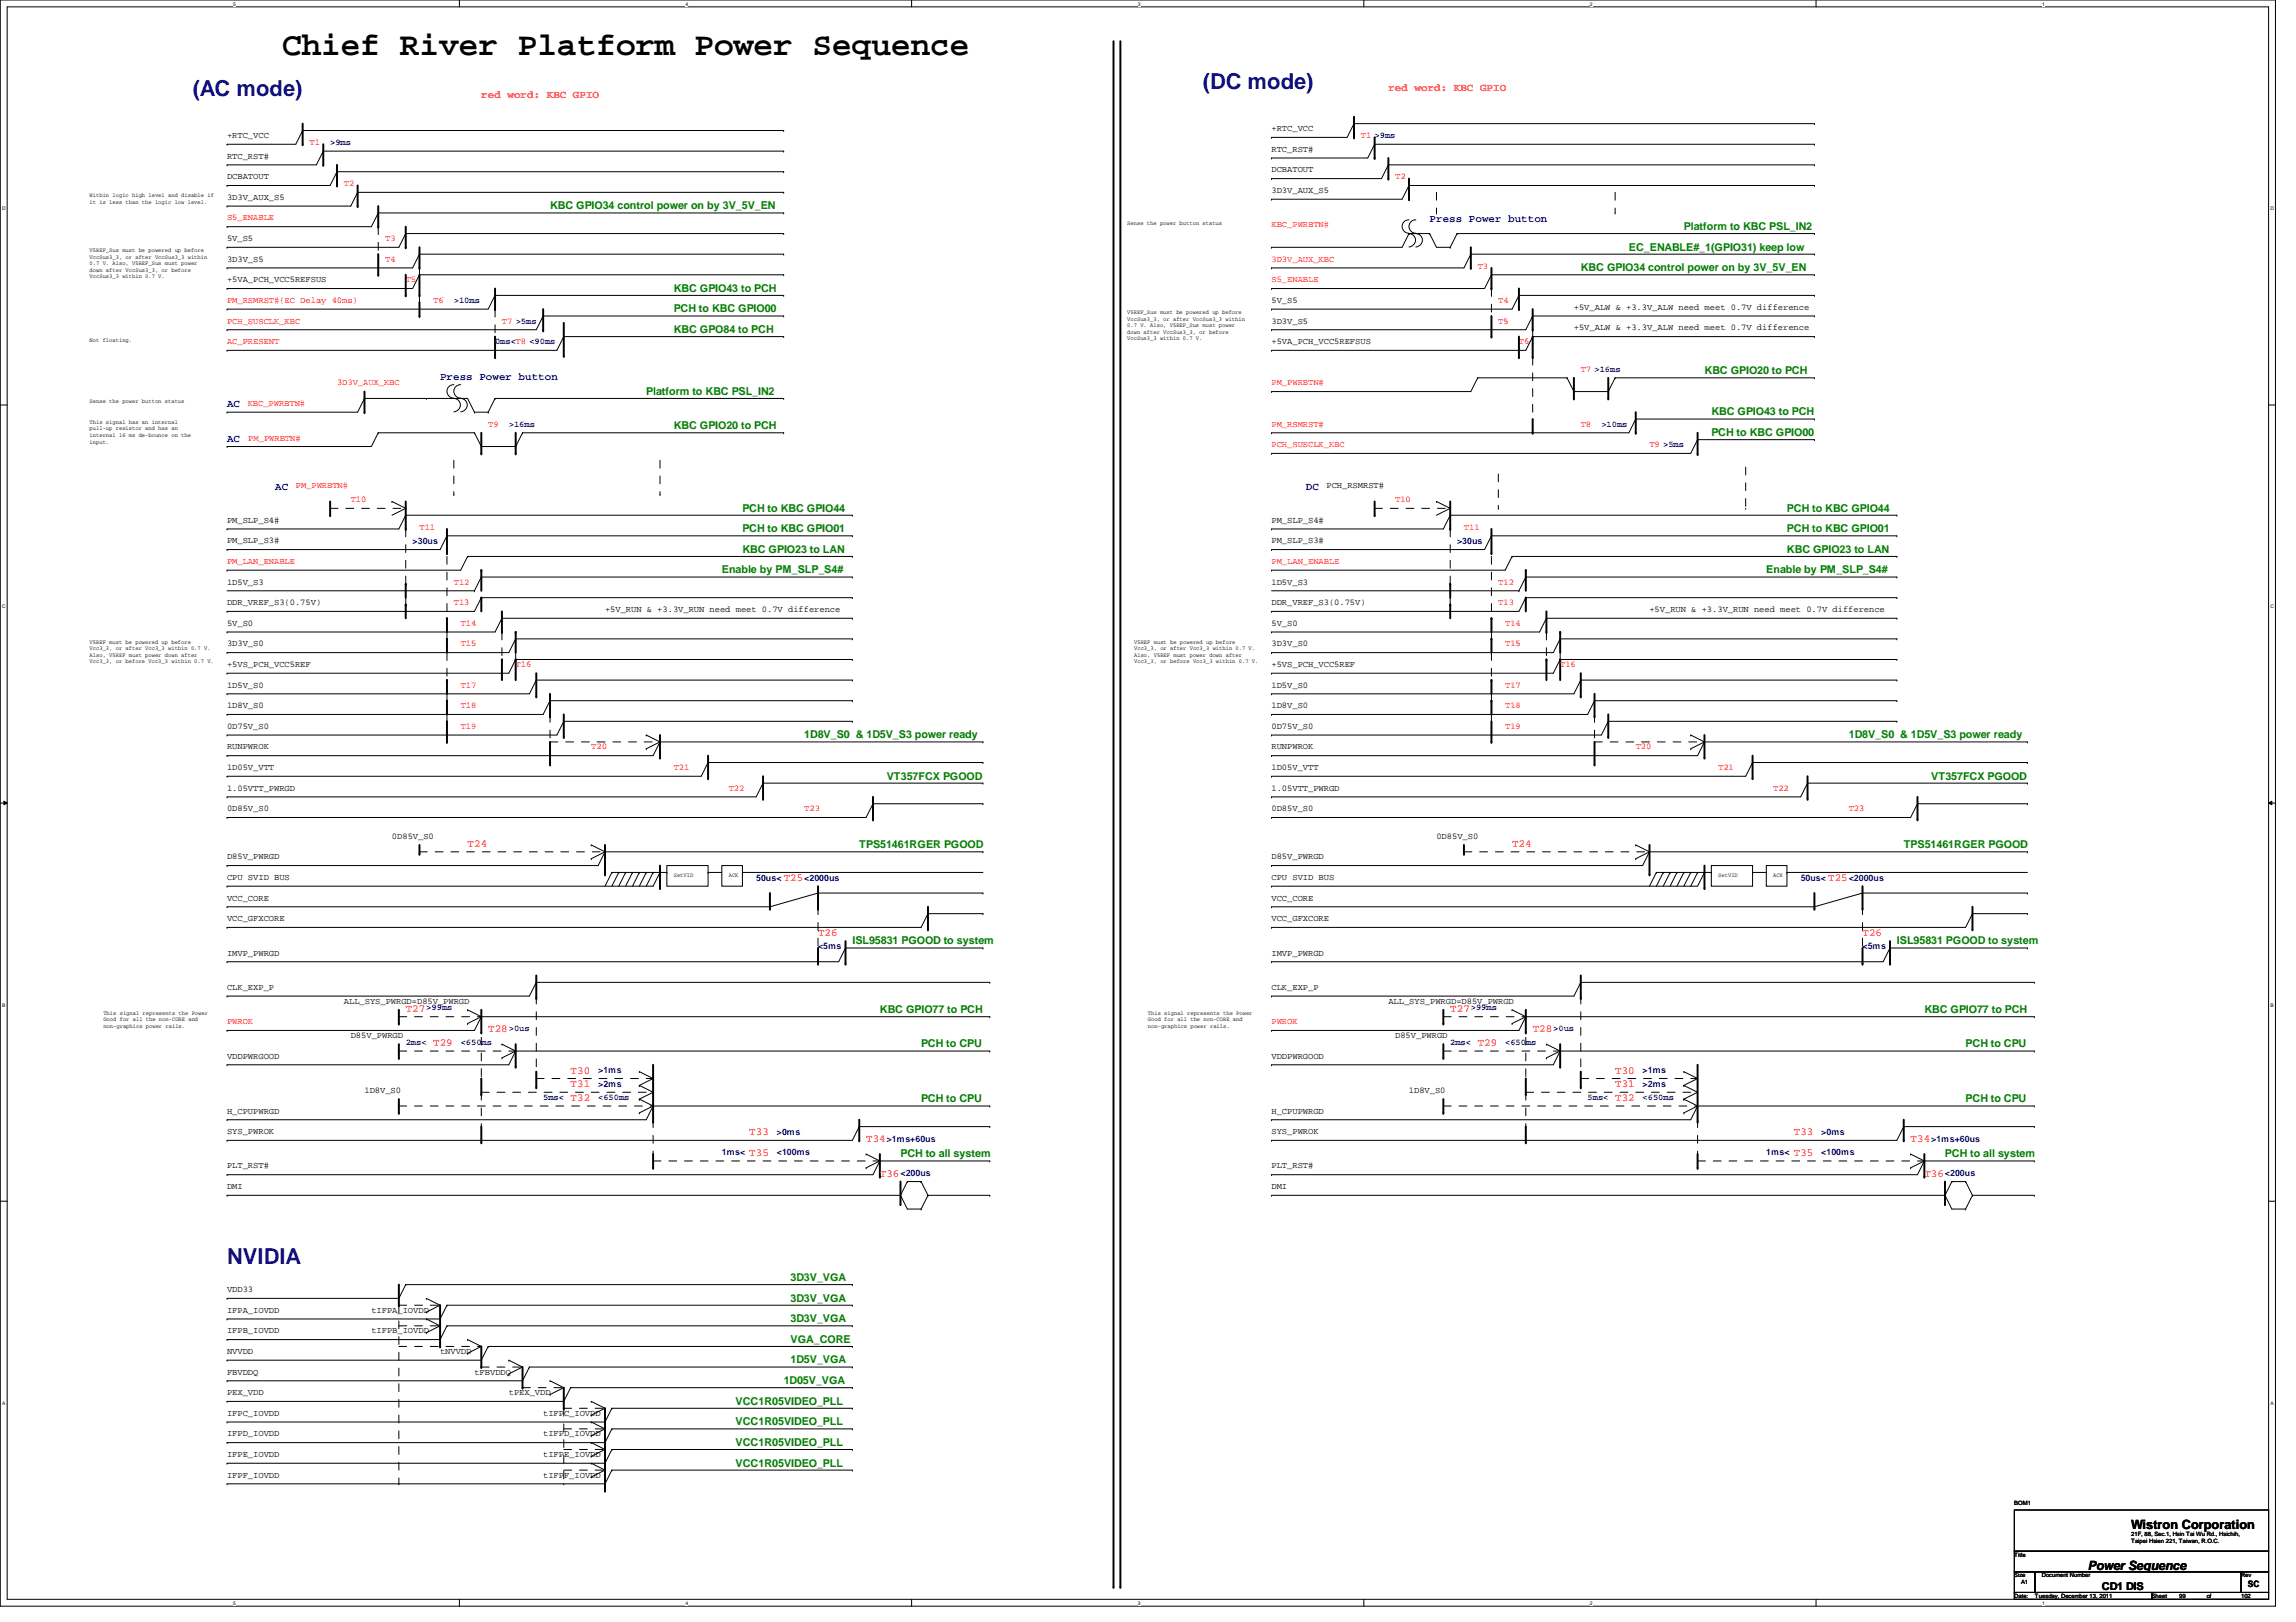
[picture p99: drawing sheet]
<svg xmlns="http://www.w3.org/2000/svg" width="297mm" height="210mm" viewBox="0 0 297 210" stroke-linecap="round" stroke-linejoin="round" font-family="sans-serif">
<defs><g id="words">
<text font-size="4.2" x="36.5" y="7.1">Chief River Platform Power Sequence</text>
<g font-size="2.8" fill="#00f">
<text x="155.6" y="11.5">(DC mode)</text>
<text x="24.9" y="12.4">(AC mode)</text>
<text x="29.4" y="163.5">NVIDIA</text>
</g>
<g font-size="1.7">
<text x="275.7" y="197.8">Wistron Corporation</text>
<text x="270.1" y="203.2">Power Sequence</text>
</g>
<g font-size="1.4" fill="#f00">
<text x="179.6" y="11.8">red word: KBC GPIO</text>
<text x="62.3" y="12.7">red word: KBC GPIO</text>
<text x="60.5" y="109.6">T24</text>
<text x="195.6" y="109.6">T24</text>
<text x="101.4" y="114">T25</text>
<text x="236.5" y="114">T25</text>
<text x="105.8" y="121.2">T26</text>
<text x="241" y="121.2">T26</text>
<text x="52.5" y="130.9">T27</text>
<text x="187.6" y="130.9">T27</text>
<text x="56" y="135.4">T29</text>
<text x="63.2" y="133.6">T28</text>
<text x="191.2" y="135.4">T29</text>
<text x="198.3" y="133.6">T28</text>
<text x="73.8" y="142.5">T32</text>
<text x="73.8" y="138.9">T30</text>
<text x="73.8" y="140.7">T31</text>
<text x="209" y="142.5">T32</text>
<text x="209" y="138.9">T30</text>
<text x="209" y="140.7">T31</text>
<text x="96.9" y="149.6">T35</text>
<text x="96.9" y="146.9">T33</text>
<text x="112.1" y="147.8">T34</text>
<text x="232.1" y="149.6">T35</text>
<text x="232.1" y="146.9">T33</text>
<text x="247.2" y="147.8">T34</text>
<text x="113.8" y="152.3">T36</text>
<text x="249" y="152.3">T36</text>
</g>
<g font-size="1.4" fill="#008000">
<text x="71.2" y="27.1">KBC GPIO34 control power on by 3V_5V_EN</text>
<text x="217.8" y="29.8">Platform to KBC PSL_IN2</text>
<text x="204.5" y="35.1">KBC GPIO34 control power on by 3V_5V_EN</text>
<text x="210.7" y="32.4">EC_ENABLE#_1(GPIO31) keep low</text>
<text x="87.2" y="40.4">PCH to KBC GPIO00</text>
<text x="87.2" y="37.8">KBC GPIO43 to PCH</text>
<text x="87.2" y="43.1">KBC GPO84 to PCH</text>
<text x="83.6" y="51.1">Platform to KBC PSL_IN2</text>
<text x="220.5" y="48.4">KBC GPIO20 to PCH</text>
<text x="221.4" y="53.8">KBC GPIO43 to PCH</text>
<text x="87.2" y="55.5">KBC GPIO20 to PCH</text>
<text x="221.4" y="56.4">PCH to KBC GPIO00</text>
<text x="96.1" y="71.5">KBC GPIO23 to LAN</text>
<text x="96.1" y="68.9">PCH to KBC GPIO01</text>
<text x="96.1" y="66.2">PCH to KBC GPIO44</text>
<text x="231.2" y="71.5">KBC GPIO23 to LAN</text>
<text x="231.2" y="66.2">PCH to KBC GPIO44</text>
<text x="231.2" y="68.9">PCH to KBC GPIO01</text>
<text x="93.4" y="74.2">Enable by PM_SLP_S4#</text>
<text x="228.5" y="74.2">Enable by PM_SLP_S4#</text>
<text x="104.1" y="95.5">1D8V_S0 &amp; 1D5V_S3 power ready</text>
<text x="239.2" y="95.5">1D8V_S0 &amp; 1D5V_S3 power ready</text>
<text x="114.7" y="100.9">VT357FCX PGOOD</text>
<text x="249.9" y="100.9">VT357FCX PGOOD</text>
<text x="111.2" y="109.8">TPS51461RGER PGOOD</text>
<text x="246.3" y="109.8">TPS51461RGER PGOOD</text>
<text x="110.3" y="122.2">ISL95831 PGOOD to system</text>
<text x="245.4" y="122.2">ISL95831 PGOOD to system</text>
<text x="113.8" y="131.1">KBC GPIO77 to PCH</text>
<text x="249" y="131.1">KBC GPIO77 to PCH</text>
<text x="119.2" y="135.6">PCH to CPU</text>
<text x="254.3" y="135.6">PCH to CPU</text>
<text x="119.2" y="142.7">PCH to CPU</text>
<text x="254.3" y="142.7">PCH to CPU</text>
<text x="116.5" y="149.8">PCH to all system</text>
<text x="251.6" y="149.8">PCH to all system</text>
<text x="102.3" y="165.8">3D3V_VGA</text>
<text x="102.3" y="168.4">3D3V_VGA</text>
<text x="102.3" y="171.1">3D3V_VGA</text>
<text x="102.3" y="173.8">VGA_CORE</text>
<text x="101.4" y="179.1">1D05V_VGA</text>
<text x="102.3" y="176.4">1D5V_VGA</text>
<text x="95.2" y="184.4">VCC1R05VIDEO_PLL</text>
<text x="95.2" y="181.8">VCC1R05VIDEO_PLL</text>
<text x="95.2" y="189.8">VCC1R05VIDEO_PLL</text>
<text x="95.2" y="187.1">VCC1R05VIDEO_PLL</text>
</g>
<g font-size="1.4" fill="#00f">
<text x="185" y="28.7">Press Power button</text>
<text x="29.4" y="52.7">AC</text>
<text x="56.9" y="49.1">Press Power button</text>
<text x="29.4" y="57.1">AC</text>
<text x="35.6" y="63.4">AC</text>
<text x="168.9" y="63.4">DC</text>
</g>
<text font-size="1.4" x="271.9" y="205.7">CD1 DIS</text>
<g font-size="1.1">
<text x="29.4" y="17.9">+RTC_VCC</text>
<text x="164.5" y="17">+RTC_VCC</text>
<text x="29.4" y="23.2">DCBATOUT</text>
<text x="29.4" y="20.5">RTC_RST#</text>
<text x="164.5" y="22.3">DCBATOUT</text>
<text x="164.5" y="19.6">RTC_RST#</text>
<text x="29.4" y="25.9">3D3V_AUX_S5</text>
<text x="164.5" y="25">3D3V_AUX_S5</text>
<text x="29.4" y="31.2">5V_S5</text>
<text x="29.4" y="33.9">3D3V_S5</text>
<text x="29.4" y="36.5">+5VA_PCH_VCC5REFSUS</text>
<text x="164.5" y="39.2">5V_S5</text>
<text x="164.5" y="41.9">3D3V_S5</text>
<text x="203.6" y="40.1">+5V_ALW &amp; +3.3V_ALW need meet 0.7V difference</text>
<text x="164.5" y="44.5">+5VA_PCH_VCC5REFSUS</text>
<text x="203.6" y="42.8">+5V_ALW &amp; +3.3V_ALW need meet 0.7V difference</text>
<text x="171.6" y="63.2">PCH_RSMRST#</text>
<text x="29.4" y="67.6">PM_SLP_S4#</text>
<text x="29.4" y="70.3">PM_SLP_S3#</text>
<text x="164.5" y="67.6">PM_SLP_S4#</text>
<text x="164.5" y="70.3">PM_SLP_S3#</text>
<text x="29.4" y="75.6">1D5V_S3</text>
<text x="164.5" y="75.6">1D5V_S3</text>
<text x="29.4" y="81">5V_S0</text>
<text x="29.4" y="83.7">3D3V_S0</text>
<text x="29.4" y="78.3">DDR_VREF_S3(0.75V)</text>
<text x="78.3" y="79.2">+5V_RUN &amp; +3.3V_RUN need meet 0.7V difference</text>
<text x="164.5" y="81">5V_S0</text>
<text x="164.5" y="78.3">DDR_VREF_S3(0.75V)</text>
<text x="164.5" y="83.7">3D3V_S0</text>
<text x="213.4" y="79.2">+5V_RUN &amp; +3.3V_RUN need meet 0.7V difference</text>
<text x="29.4" y="89">1D5V_S0</text>
<text x="29.4" y="86.3">+5VS_PCH_VCC5REF</text>
<text x="164.5" y="89">1D5V_S0</text>
<text x="164.5" y="86.3">+5VS_PCH_VCC5REF</text>
<text x="29.4" y="94.3">0D75V_S0</text>
<text x="29.4" y="91.7">1D8V_S0</text>
<text x="164.5" y="94.3">0D75V_S0</text>
<text x="164.5" y="91.7">1D8V_S0</text>
<text x="29.4" y="99.7">1D05V_VTT</text>
<text x="29.4" y="97">RUNPWROK</text>
<text x="164.5" y="99.7">1D05V_VTT</text>
<text x="164.5" y="97">RUNPWROK</text>
<text x="29.4" y="105">0D85V_S0</text>
<text x="29.4" y="102.3">1.05VTT_PWRGD</text>
<text x="164.5" y="105">0D85V_S0</text>
<text x="164.5" y="102.3">1.05VTT_PWRGD</text>
<text x="29.4" y="111.2">D85V_PWRGD</text>
<text x="29.4" y="113.9">CPU SVID BUS</text>
<text x="50.7" y="108.5">0D85V_S0</text>
<text x="164.5" y="111.2">D85V_PWRGD</text>
<text x="164.5" y="113.9">CPU SVID BUS</text>
<text x="185.8" y="108.5">0D85V_S0</text>
<text x="29.4" y="116.5">VCC_CORE</text>
<text x="29.4" y="119.2">VCC_GFXCORE</text>
<text x="164.5" y="116.5">VCC_CORE</text>
<text x="164.5" y="119.2">VCC_GFXCORE</text>
<text x="29.4" y="123.7">IMVP_PWRGD</text>
<text x="164.5" y="123.7">IMVP_PWRGD</text>
<text x="29.4" y="128.1">CLK_EXP_P</text>
<text x="44.5" y="129.9">ALL_SYS_PWRGD=D85V_PWRGD</text>
<text x="164.5" y="128.1">CLK_EXP_P</text>
<text x="179.6" y="129.9">ALL_SYS_PWRGD=D85V_PWRGD</text>
<text x="29.4" y="137">VDDPWRGOOD</text>
<text x="45.4" y="134.3">D85V_PWRGD</text>
<text x="164.5" y="137">VDDPWRGOOD</text>
<text x="180.5" y="134.3">D85V_PWRGD</text>
<text x="47.2" y="141.4">1D8V_S0</text>
<text x="182.3" y="141.4">1D8V_S0</text>
<text x="29.4" y="144.1">H_CPUPWRGD</text>
<text x="29.4" y="146.8">SYS_PWROK</text>
<text x="164.5" y="144.1">H_CPUPWRGD</text>
<text x="164.5" y="146.8">SYS_PWROK</text>
<text x="29.4" y="153.9">DMI</text>
<text x="29.4" y="151.2">PLT_RST#</text>
<text x="164.5" y="153.9">DMI</text>
<text x="164.5" y="151.2">PLT_RST#</text>
<text x="29.4" y="167.2">VDD33</text>
<text x="29.4" y="169.9">IFPA_IOVDD</text>
<text x="29.4" y="172.6">IFPB_IOVDD</text>
<text x="48" y="169.9">tIFPA_IOVDD</text>
<text x="48" y="172.6">tIFPB_IOVDD</text>
<text x="29.4" y="177.9">FBVDDQ</text>
<text x="29.4" y="175.2">NVVDD</text>
<text x="56.9" y="175.2">tNVVDD</text>
<text x="61.4" y="177.9">tFBVDDQ</text>
<text x="29.4" y="183.2">IFPC_IOVDD</text>
<text x="29.4" y="180.6">PEX_VDD</text>
<text x="29.4" y="185.9">IFPD_IOVDD</text>
<text x="65.8" y="180.6">tPEX_VDD</text>
<text x="70.3" y="183.2">tIFPC_IOVDD</text>
<text x="70.3" y="185.9">tIFPD_IOVDD</text>
<text x="29.4" y="188.6">IFPE_IOVDD</text>
<text x="29.4" y="191.2">IFPF_IOVDD</text>
<text x="70.3" y="188.6">tIFPE_IOVDD</text>
<text x="70.3" y="191.2">tIFPF_IOVDD</text>
<text x="290.8" y="205.4">SC</text>
</g>
<g font-size="1.1" fill="#f00">
<text x="176.1" y="17.9">T1</text>
<text x="40" y="18.8">T1</text>
<text x="180.5" y="23.2">T2</text>
<text x="29.4" y="28.5">S5_ENABLE</text>
<text x="44.5" y="24.1">T2</text>
<text x="164.5" y="29.4">KBC_PWRBTN#</text>
<text x="49.8" y="31.2">T3</text>
<text x="49.8" y="33.9">T4</text>
<text x="164.5" y="33.9">3D3V_AUX_KBC</text>
<text x="191.2" y="34.8">T3</text>
<text x="29.4" y="41.9">PCH_SUSCLK_KBC</text>
<text x="29.4" y="39.2">PM_RSMRST#(EC Delay 40ms)</text>
<text x="52.5" y="36.5">T5</text>
<text x="56" y="39.2">T6</text>
<text x="64.9" y="41.9">T7 &gt;5ms</text>
<text x="164.5" y="36.5">S5_ENABLE</text>
<text x="193.8" y="39.2">T4</text>
<text x="193.8" y="41.9">T5</text>
<text x="29.4" y="44.5">AC_PRESENT</text>
<text x="196.5" y="44.5">T6</text>
<text x="32" y="52.5">KBC_PWRBTN#</text>
<text x="43.6" y="49.9">3D3V_AUX_KBC</text>
<text x="164.5" y="49.9">PM_PWRBTN#</text>
<text x="204.5" y="48.1">T7 &gt;16ms</text>
<text x="32.1" y="57.1">PM_PWRBTN#</text>
<text x="63.2" y="55.2">T9</text>
<text x="164.5" y="57.9">PCH_SUSCLK_KBC</text>
<text x="164.5" y="55.2">PM_RSMRST#</text>
<text x="204.5" y="55.2">T8</text>
<text x="213.4" y="57.9">T9 &gt;5ms</text>
<text x="38.3" y="63.2">PM_PWRBTN#</text>
<text x="45.4" y="65">T10</text>
<text x="180.5" y="65">T10</text>
<text x="54.3" y="68.5">T11</text>
<text x="189.4" y="68.5">T11</text>
<text x="29.4" y="73">PM_LAN_ENABLE</text>
<text x="58.7" y="75.6">T12</text>
<text x="164.5" y="73">PM_LAN_ENABLE</text>
<text x="193.8" y="75.6">T12</text>
<text x="58.7" y="78.3">T13</text>
<text x="59.6" y="83.7">T15</text>
<text x="59.6" y="81">T14</text>
<text x="193.8" y="78.3">T13</text>
<text x="194.7" y="81">T14</text>
<text x="194.7" y="83.7">T15</text>
<text x="59.6" y="89">T17</text>
<text x="66.7" y="86.3">T16</text>
<text x="194.7" y="89">T17</text>
<text x="201.8" y="86.3">T16</text>
<text x="59.6" y="91.7">T18</text>
<text x="59.6" y="94.3">T19</text>
<text x="194.7" y="91.7">T18</text>
<text x="194.7" y="94.3">T19</text>
<text x="76.5" y="97">T20</text>
<text x="87.2" y="99.7">T21</text>
<text x="211.6" y="97">T20</text>
<text x="222.3" y="99.7">T21</text>
<text x="94.3" y="102.3">T22</text>
<text x="104.1" y="105">T23</text>
<text x="229.4" y="102.3">T22</text>
<text x="239.2" y="105">T23</text>
<text x="29.4" y="132.5">PWROK</text>
<text x="164.5" y="132.5">PWROK</text>
</g>
<g font-size="1.1" fill="#00f">
<text x="177.8" y="17.9">&gt;9ms</text>
<text x="42.7" y="18.8">&gt;9ms</text>
<text x="58.7" y="39.2">&gt;10ms</text>
<text x="64" y="44.5">0ms&lt;T8 &lt;90ms</text>
<text x="65.8" y="55.2">&gt;16ms</text>
<text x="207.2" y="55.2">&gt;10ms</text>
<text x="53.4" y="70.4">&gt;30us</text>
<text x="188.5" y="70.4">&gt;30us</text>
<text x="97.8" y="114">50us&lt;</text>
<text x="104" y="114">&lt;2000us</text>
<text x="233" y="114">50us&lt;</text>
<text x="239.2" y="114">&lt;2000us</text>
<text x="105.8" y="122.9">&lt;5ms</text>
<text x="241" y="122.9">&lt;5ms</text>
<text x="55.2" y="130.8">&gt;99ms</text>
<text x="190.3" y="130.8">&gt;99ms</text>
<text x="52.5" y="135.2">2ms&lt;</text>
<text x="59.6" y="135.2">&lt;650ms</text>
<text x="65.8" y="133.4">&gt;0us</text>
<text x="187.6" y="135.2">2ms&lt;</text>
<text x="194.7" y="135.2">&lt;650ms</text>
<text x="201" y="133.4">&gt;0us</text>
<text x="70.3" y="142.3">5ms&lt;</text>
<text x="77.4" y="140.6">&gt;2ms</text>
<text x="77.4" y="142.3">&lt;650ms</text>
<text x="77.4" y="138.9">&gt;1ms</text>
<text x="205.4" y="142.3">5ms&lt;</text>
<text x="212.5" y="142.3">&lt;650ms</text>
<text x="212.5" y="138.9">&gt;1ms</text>
<text x="212.5" y="140.6">&gt;2ms</text>
<text x="93.4" y="149.5">1ms&lt;</text>
<text x="100.5" y="149.5">&lt;100ms</text>
<text x="100.5" y="146.9">&gt;0ms</text>
<text x="114.7" y="147.7">&gt;1ms+60us</text>
<text x="228.5" y="149.5">1ms&lt;</text>
<text x="235.6" y="149.5">&lt;100ms</text>
<text x="235.6" y="146.9">&gt;0ms</text>
<text x="249.8" y="147.7">&gt;1ms+60us</text>
<text x="116.5" y="152.2">&lt;200us</text>
<text x="251.6" y="152.2">&lt;200us</text>
</g>
<g font-size=".8">
<text x="11.6" y="25.5">Within logic high level and disable if</text>
<text x="11.6" y="26.4">it is less than the logic low level.</text>
<text x="145.8" y="29.1">Sense the power button status</text>
<text x="11.6" y="32.6">V5REF_Sus must be powered up before</text>
<text x="11.6" y="33.5">VccSus3_3, or after VccSus3_3 within</text>
<text x="11.6" y="34.3">0.7 V. Also, V5REF_Sus must power</text>
<text x="11.6" y="35.2">down after VccSus3_3, or before</text>
<text x="11.6" y="36">VccSus3_3 within 0.7 V.</text>
<text x="145.8" y="40.6">V5REF_Sus must be powered up before</text>
<text x="145.8" y="41.5">VccSus3_3, or after VccSus3_3 within</text>
<text x="11.6" y="44.2">Not floating.</text>
<text x="145.8" y="42.3">0.7 V. Also, V5REF_Sus must power</text>
<text x="145.8" y="43.2">down after VccSus3_3, or before</text>
<text x="145.8" y="44">VccSus3_3 within 0.7 V.</text>
<text x="11.6" y="52.2">Sense the power button status</text>
<text x="11.6" y="54.9">This signal has an internal</text>
<text x="11.6" y="55.7">pull-up resistor and has an</text>
<text x="11.6" y="56.6">internal 16 ms de-bounce on the</text>
<text x="11.6" y="57.4">input.</text>
<text x="11.6" y="83.3">V5REF must be powered up before</text>
<text x="146.7" y="83.3">V5REF must be powered up before</text>
<text x="11.6" y="84.2">Vcc3_3, or after Vcc3_3 within 0.7 V.</text>
<text x="11.6" y="85">Also, V5REF must power down after</text>
<text x="11.6" y="85.9">Vcc3_3, or before Vcc3_3 within 0.7 V.</text>
<text x="146.7" y="84.2">Vcc3_3, or after Vcc3_3 within 0.7 V.</text>
<text x="146.7" y="85">Also, V5REF must power down after</text>
<text x="146.7" y="85.9">Vcc3_3, or before Vcc3_3 within 0.7 V.</text>
<text x="87.2" y="113.5">SetVID</text>
<text x="94.3" y="113.5">ACK</text>
<text x="222.3" y="113.5">SetVID</text>
<text x="229.4" y="113.5">ACK</text>
<text x="13.4" y="131.3">This signal represents the Power</text>
<text x="148.5" y="131.3">This signal represents the Power</text>
<text x="13.4" y="132.2">Good for all the non-CORE and</text>
<text x="13.4" y="133">non-graphics power rails.</text>
<text x="148.5" y="132.2">Good for all the non-CORE and</text>
<text x="148.5" y="133">non-graphics power rails.</text>
<text x="260.6" y="194.8">BOM1</text>
<text x="260.6" y="201.5">Title</text>
<text x="275.7" y="199.7">Taipei Hsien 221, Taiwan, R.O.C.</text>
<text x="275.7" y="198.8">21F, 88, Sec.1, Hsin Tai Wu Rd., Hsichih,</text>
<text x="260.6" y="204.1">Size</text>
<text x="260.6" y="206.8">Date:</text>
<text x="261.5" y="205">A1</text>
<text x="263.3" y="206.8">Tuesday, December 13, 2011</text>
<text x="264.2" y="204.1">Document Number</text>
<text x="278.4" y="206.8">Sheet</text>
<text x="281.9" y="206.8">99</text>
<text x="285.5" y="206.8">of</text>
<text x="289.9" y="204.1">Rev</text>
<text x="289.9" y="206.8">102</text>
</g>
<g font-size=".6">
<text x="30.2" y=".7">5</text>
<text x="88.7" y=".7">4</text>
<text x="147.2" y=".7">3</text>
<text x="205.7" y=".7">2</text>
<text x="264.2" y=".7">1</text>
<text x=".3" y="27.2">D</text>
<text x="293.7" y="27.2">D</text>
<text x=".3" y="78.7">C</text>
<text x="293.7" y="78.7">C</text>
<text x=".3" y="130.3">B</text>
<text x="293.7" y="130.3">B</text>
<text x=".3" y="181.8">A</text>
<text x="293.7" y="181.8">A</text>
<text x="30.2" y="207.7">5</text>
<text x="88.7" y="207.7">4</text>
<text x="147.2" y="207.7">3</text>
<text x="205.7" y="207.7">2</text>
<text x="264.2" y="207.7">1</text>
</g>
</g></defs>
<path d="M0 0h294.4v207.9h-294.4zM.9 .9h292.6v206.1h-292.6z" fill="none" stroke="#000" stroke-width=".13"/>
<g fill="#fff">
<path d="M30.2 .1h.3v.7h-.3z"/>
<path d="M30.2 207.1h.3v.7h-.3z"/>
</g>
<path d="M59.4 0v.9M59.4 207v.9" fill="none" stroke="#000" stroke-width=".13"/>
<g fill="#fff">
<path d="M88.7 .1h.3v.7h-.3z"/>
<path d="M88.7 207.1h.3v.7h-.3z"/>
</g>
<path d="M117.9 0v.9M117.9 207v.9" fill="none" stroke="#000" stroke-width=".13"/>
<g fill="#fff">
<path d="M147.2 .1h.3v.7h-.3z"/>
<path d="M147.2 207.1h.3v.7h-.3z"/>
</g>
<path d="M176.4 0v.9M176.4 207v.9" fill="none" stroke="#000" stroke-width=".13"/>
<g fill="#fff">
<path d="M205.7 .1h.3v.7h-.3z"/>
<path d="M205.7 207.1h.3v.7h-.3z"/>
</g>
<path d="M234.9 0v.9M234.9 207v.9" fill="none" stroke="#000" stroke-width=".13"/>
<g fill="#fff">
<path d="M264.2 .1h.3v.7h-.3z"/>
<path d="M264.2 207.1h.3v.7h-.3z"/>
<path d="M.3 26.6h.5v.7h-.5z"/>
<path d="M293.7 26.6h.5v.7h-.5z"/>
<path d="M.3 78.1h.5v.8h-.5z"/>
<path d="M293.7 78.1h.5v.8h-.5z"/>
</g>
<path d="M0 52.4h.9M293.5 52.4h.9" fill="none" stroke="#000" stroke-width=".13"/>
<g fill="#fff">
<path d="M.3 129.7h.4v.7h-.4z"/>
<path d="M293.7 129.7h.5v.7h-.5z"/>
</g>
<path d="M0 103.9h.9M.5 103.7l.4 .2-.4 .2zM293.5 103.9l.4-.2v.4zM293.5 103.9h.9" fill="none" stroke="#000" stroke-width=".13"/>
<path d="M.5 103.7l.4 .2-.4 .2zM293.5 103.9l.4-.2v.4z" fill="#000"/>
<g fill="#fff">
<path d="M.3 181.2h.4v.7h-.4z"/>
<path d="M293.7 181.2h.4v.7h-.4z"/>
</g>
<g fill="none" stroke="#000" stroke-width=".13">
<path d="M29.4 18.7h.1M39.2 16.9l-.9 1.8h-8.9M39.2 16.9h.1M39.2 16.9h62.2M41.8 19.6h.1M41.8 19.6h59.6M41.8 19.6l-.9 1.7h-11.5M101.4 19.6h.1M101.4 16.9h.1M164.5 17.8h.1M175.2 16l-.9 1.8h-9.8M175.2 16h.1"/>
<path d="M175.2 16h59.5M177.8 18.7h.1M177.8 18.7h56.9M177.8 18.7l-.9 1.7h-12.4M234.7 18.7h.1M234.7 16h.1M29.4 26.7h.1M29.4 29.3h.1M29.4 34.7h.1M29.4 32h.1M29.4 21.3h.1M29.4 37.3h.1"/>
<path d="M29.4 24h.1M43.6 22.2l-.9 1.8h-13.3M43.6 22.2h.1M43.6 22.2h57.8M46.3 24.9l-.9 1.8h-16M46.3 24.9h.1M46.3 24.9h55.1M48.9 27.6l-.9 1.7h-18.6M48.9 27.6h.1M48.9 27.6h52.5M52.5 30.2l-.9 1.8h-22.2M52.5 30.2h.1"/>
<path d="M52.5 30.2h48.9M54.3 32.9l-.9 1.8h-24M54.3 35.6l-.9 1.7h-24M54.3 32.9h.1M54.3 35.6h.1M54.3 32.9h47.1M54.3 35.6h47.1M64 38.2l-.8 1.8h-33.8M64 38.2h.1M64 38.2h37.4M101.4 38.2h.1M101.4 24.9h.1"/>
<path d="M101.4 30.2h.1M101.4 27.6h.1M101.4 32.9h.1M101.4 35.6h.1M101.4 22.2h.1M164.5 23.1h.1M164.5 25.8h.1M164.5 34.7h.1M164.5 32h.1M164.5 37.3h.1M164.5 20.4h.1M179.6 21.3l-.9 1.8h-14.2"/>
<path d="M179.6 21.3h.1M179.6 21.3h55.1M182.3 30.2l-.9 1.8h-16.9M182.3 24l-.9 1.8h-16.9M182.3 30.2h2.7M182.3 30.2a.87 .87 0 0 1 .8 .9 .87 .87 0 0 1-.8 .9M182.3 28.4a.87 .87 0 0 0-.9 .9 .87 .87 0 0 0 .9 .9M182.3 24h.1M182.3 30.2h.1M182.3 24h52.4M183.2 28.4a.87 .87 0 0 0-.9 .9 .87 .87 0 0 0 .9 .9M183.2 30.2a.87 .87 0 0 1 .8 .9 .87 .87 0 0 1-.8 .9"/>
<path d="M185 30.2h.1M185 30.2l.8 1.8h1.8M187.6 32h.1M188.5 30.2l-.9 1.8M188.5 30.2h.1M188.5 30.2h46.2M190.3 32.9l-.9 1.8h-24.9M190.3 32.9h.1M190.3 32.9h44.4M193 35.6l-.9 1.7h-27.6M193 35.6h.1M193 35.6h41.7"/>
<path d="M196.5 38.2l-.9 1.8h-31.1M196.5 38.2h.1M196.5 38.2h38.2M234.7 21.3h.1M234.7 24h.1M234.7 30.2h.1M234.7 32.9h.1M234.7 35.6h.1M234.7 38.2h.1M29.4 42.7h.1M29.4 45.3h.1M29.4 40h.1"/>
<path d="M29.4 53.3h.1M29.4 57.8h.1M47.2 51.6h.1M47.2 51.6h13.3l.9 1.7M47.2 51.6l-.9 1.7h-16.9M48.9 56l-.9 1.8h-18.6M48.9 56h.1M48.9 56h12.5M55.2 51.6h.1M58.7 51.6a.87 .87 0 0 1 .9 .8 .87 .87 0 0 1-.9 .9M58.7 49.8a.87 .87 0 0 0-.9 .9 .87 .87 0 0 0 .9 .8M59.6 51.6a.87 .87 0 0 1 .8 .8 .87 .87 0 0 1-.8 .9"/>
<path d="M59.6 49.8a.87 .87 0 0 0-.9 .9 .87 .87 0 0 0 .9 .8M61.4 56h.1M61.4 53.3h.1M61.4 53.3h1.8M61.4 56l.9 1.8M62.3 57.8h.1M62.3 57.8h4.4M63.2 53.3h.1M64 51.6l-.8 1.7M64 51.6h.1M64 51.6h37.4M66.7 57.8h.1"/>
<path d="M67.6 56l-.9 1.8M67.6 56h.1M67.6 56h33.8M70.3 40.9l-.9 1.8h-40M70.3 40.9h.1M70.3 40.9h31.1M72.9 43.6h.1M72.9 43.6h28.5M72.9 43.6l-.9 1.7h-42.6M101.4 43.6h.1M101.4 40.9h.1M101.4 51.6h.1"/>
<path d="M101.4 56h.1M164.5 40h.1M164.5 42.7h.1M164.5 58.7h.1M164.5 56h.1M164.5 50.7h.1M164.5 45.3h.1M191.2 48.9l-.9 1.8h-25.8M191.2 48.9h.1M191.2 48.9h11.5M198.3 40.9l-.9 1.8h-32.9M198.3 43.6l-.9 1.7h-32.9"/>
<path d="M198.3 40.9h.1M198.3 43.6h.1M198.3 43.6h36.4M198.3 40.9h36.4M202.7 48.9h.1M202.7 48.9l.9 1.8M203.6 50.7h.1M203.6 50.7h4.5M208.1 50.7h.1M209 48.9h.1M209 48.9h25.7M209 48.9l-.9 1.8"/>
<path d="M211.6 54.2h.1M211.6 54.2h23.1M211.6 54.2l-.9 1.8h-46.2M219.6 56.9h.1M219.6 56.9h15.1M219.6 56.9l-.9 1.8h-54.2M234.7 40.9h.1M234.7 54.2h.1M234.7 56.9h.1M234.7 48.9h.1M234.7 43.6h.1M29.4 71.1h.1"/>
<path d="M29.4 68.5h.1M29.4 73.8h.1M29.4 79.1h.1M29.4 76.5h32M50.7 64.9h.1M50.7 64.9l1.8 .9M52.5 65.8l-1.8 .9M52.5 66.7l-.9 1.8h-22.2M52.5 66.7h.1M52.5 65.8h.1M52.5 66.7h57.8M57.8 69.3l-.9 1.8h-27.5"/>
<path d="M57.8 69.3h.1M57.8 69.3h52.5M60.5 72h.1M60.5 72h49.8M60.5 72l-.9 1.8h-30.2M61.4 76.5h.1M62.3 77.3l-.9 1.8h-32M62.3 74.7l-.9 1.8M62.3 74.7h.1M62.3 77.3h.1M62.3 74.7h48M62.3 77.3h48"/>
<path d="M110.3 72h.1M110.3 69.3h.1M110.3 66.7h.1M110.3 74.7h.1M110.3 77.3h.1M164.5 73.8h.1M164.5 71.1h.1M164.5 68.5h.1M164.5 79.1h.1M164.5 76.5h32M185.8 64.9l1.8 .9M185.8 64.9h.1"/>
<path d="M187.6 66.7l-.9 1.8h-22.2M187.6 65.8h.1M187.6 66.7h.1M187.6 66.7h57.8M187.6 65.8l-1.8 .9M193 69.3l-.9 1.8h-27.6M193 69.3h.1M193 69.3h52.4M195.6 72l-.9 1.8h-30.2M195.6 72h.1M195.6 72h49.8M196.5 76.5h.1"/>
<path d="M197.4 74.7h.1M197.4 77.3h.1M197.4 74.7h48M197.4 77.3h48M197.4 77.3l-.9 1.8h-32M197.4 74.7l-.9 1.8M245.4 72h.1M245.4 69.3h.1M245.4 66.7h.1M245.4 77.3h.1M245.4 74.7h.1M29.4 89.8h.1"/>
<path d="M29.4 84.5h.1M29.4 81.8h.1M29.4 92.5h.1M29.4 87.1h.1M29.4 97.8h.1M29.4 95.1h.1M64.9 80l-.9 1.8h-34.6M64.9 80h.1M64.9 80h45.4M66.7 82.7h.1M66.7 85.3h.1M66.7 82.7h43.6"/>
<path d="M66.7 85.3h43.6M66.7 82.7l-.9 1.8h-36.4M66.7 85.3l-.9 1.8h-36.4M69.4 88h.1M69.4 88h40.9M69.4 88l-.9 1.8h-39.1M71.2 90.7l-.9 1.8h-40.9M71.2 90.7h.1M71.2 90.7h39.1M72.9 93.3h.1M72.9 93.3h37.4M72.9 93.3l-.9 1.8h-42.6"/>
<path d="M83.6 95.1l1.8 .9M83.6 95.1h.1M83.6 96.9h.1M85.4 96h.1M85.4 96l-1.8 .9M85.4 96h41.8M85.4 96l-.9 1.8h-55.1M91.6 98.7h.1M91.6 98.7h35.6M91.6 98.7l-.9 1.8h-61.3M110.3 82.7h.1M110.3 88h.1"/>
<path d="M110.3 80h.1M110.3 85.3h.1M110.3 90.7h.1M110.3 93.3h.1M127.2 98.7h.1M127.2 96h.1M164.5 81.8h.1M164.5 92.5h.1M164.5 89.8h.1M164.5 84.5h.1M164.5 87.1h.1M164.5 97.8h.1"/>
<path d="M164.5 95.1h.1M200.1 80h.1M200.1 80h45.3M200.1 80l-.9 1.8h-34.7M201.8 82.7l-.8 1.8h-36.5M201.8 85.3l-.8 1.8h-36.5M201.8 82.7h.1M201.8 85.3h.1M201.8 82.7h43.6M201.8 85.3h43.6M204.5 88l-.9 1.8h-39.1M204.5 88h.1"/>
<path d="M204.5 88h40.9M206.3 90.7h.1M206.3 90.7h39.1M206.3 90.7l-.9 1.8h-40.9M208.1 93.3l-.9 1.8h-42.7M208.1 93.3h.1M208.1 93.3h37.3M218.7 95.1l1.8 .9M218.7 95.1h.1M218.7 96.9h.1M220.5 96l-.9 1.8h-55.1M220.5 96h.1"/>
<path d="M220.5 96h41.8M220.5 96l-1.8 .9M226.7 98.7l-.9 1.8h-61.3M226.7 98.7h.1M226.7 98.7h35.6M245.4 82.7h.1M245.4 88h.1M245.4 80h.1M245.4 90.7h.1M245.4 85.3h.1M245.4 93.3h.1M262.3 96h.1"/>
<path d="M262.3 98.7h.1M29.4 105.8h.1M29.4 112h.1M29.4 117.3h.1M29.4 100.5h.1M29.4 103.1h.1M29.4 114.7h.1M76.5 111.1h.1M76.5 109.3h.1M76.5 109.3l1.8 .9M78.3 110.2l-.9 1.8h-48M78.3 110.2h.1"/>
<path d="M78.3 110.2h48.9M78.3 110.2l-1.8 .9M79.2 112.9h.1M79.2 112.9h7.1M79.2 112.9l-.9 1.8M80 112.9l-.8 1.8M80 112.9h.1M80.9 112.9l-.9 1.8M80.9 112.9h.1M81.8 112.9h.1M81.8 112.9l-.9 1.8M82.7 112.9l-.9 1.8"/>
<path d="M82.7 112.9h.1M83.6 112.9l-.9 1.8M83.6 112.9h.1M84.5 112.9l-.9 1.8M84.5 112.9h.1M85.4 112.9h.1M85.4 112.9l-.9 1.8h-55.1M86.3 112.9h.1M86.3 112h5.3v2.7h-5.3zM91.6 112.9h.1M91.6 112.9h1.8M93.4 112h2.7v2.7h-2.7z"/>
<path d="M96.1 112.9h31.1M96.1 112.9h.1M98.7 101.3h.1M98.7 101.3h28.5M98.7 101.3l-.9 1.8h-68.4M105.8 115.6l-6.2 1.7h-70.2M105.8 115.6h.1M105.8 115.6h21.4M112.9 104l-.8 1.8h-82.7M112.9 104h.1M112.9 104h14.3M120.1 118.2l-.9 1.8h-89.8"/>
<path d="M120.1 118.2h.1M120.1 118.2h7.1M127.2 110.2h.1M127.2 104h.1M127.2 118.2h.1M127.2 115.6h.1M127.2 101.3h.1M164.5 112h.1M164.5 105.8h.1M164.5 117.3h.1M164.5 100.5h.1M164.5 103.1h.1"/>
<path d="M164.5 114.7h.1M211.6 111.1h.1M211.6 109.3h.1M211.6 109.3l1.8 .9M213.4 110.2l-.9 1.8h-48M213.4 110.2h.1M213.4 110.2h48.9M213.4 110.2l-1.8 .9M214.3 112.9h.1M214.3 112.9h7.1M214.3 112.9l-.9 1.8M215.2 112.9l-.9 1.8"/>
<path d="M215.2 112.9h.1M216.1 112.9l-.9 1.8M216.1 112.9h.1M217 112.9h.1M217 112.9l-.9 1.8M217.8 112.9l-.8 1.8M217.8 112.9h.1M218.7 112.9l-.9 1.8M218.7 112.9h.1M219.6 112.9h.1M219.6 112.9l-.9 1.8M220.5 112.9l-.9 1.8h-55.1"/>
<path d="M220.5 112.9h.1M221.4 112h5.3v2.7h-5.3zM221.4 112.9h.1M226.7 112.9h1.8M226.7 112.9h.1M228.5 112h2.7v2.7h-2.7zM231.2 112.9h.1M231.2 112.9h31.1M233.8 101.3h.1M233.8 101.3h28.5M233.8 101.3l-.8 1.8h-68.5M241 115.6l-6.3 1.7h-70.2"/>
<path d="M241 115.6h.1M241 115.6h21.3M248.1 104l-.9 1.8h-82.7M248.1 104h.1M248.1 104h14.2M255.2 118.2l-.9 1.8h-89.8M255.2 118.2h.1M255.2 118.2h7.1M262.3 110.2h.1M262.3 104h.1M262.3 115.6h.1M262.3 118.2h.1"/>
<path d="M262.3 101.3h.1M29.4 120h.1M29.4 124.5h.1M29.4 133.3h.1M29.4 137.8h.1M29.4 128.9h.1M60.5 132.5h.1M60.5 130.7h.1M60.5 130.7l1.8 .9M62.3 131.6l-.9 1.7h-32M62.3 131.6h.1M62.3 131.6h65.8"/>
<path d="M62.3 131.6l-1.8 .9M64.9 135.1l1.8 .9M64.9 135.1h.1M64.9 136.9h.1M66.7 136h.1M66.7 136h61.4M66.7 136l-1.8 .9M66.7 136l-.9 1.8h-36.4M69.4 127.1h.1M69.4 127.1h58.7M69.4 127.1l-.9 1.8h-39.1M82.7 138.7h.1"/>
<path d="M82.7 138.7l1.8 .9-1.8 .9M109.4 122.7h.1M109.4 122.7h17.8M109.4 122.7l-.9 1.8h-79.1M127.2 122.7h.1M128.1 131.6h.1M128.1 136h.1M128.1 127.1h.1M164.5 120h.1M164.5 124.5h.1M164.5 133.3h.1M164.5 137.8h.1"/>
<path d="M164.5 128.9h.1M195.6 130.7l1.8 .9M195.6 132.5h.1M195.6 130.7h.1M197.4 131.6h.1M197.4 131.6h65.8M197.4 131.6l-1.8 .9M197.4 131.6l-.9 1.7h-32M200.1 135.1h.1M200.1 136.9h.1M200.1 135.1l1.7 .9M201.8 136l-.8 1.8h-36.5"/>
<path d="M201.8 136h.1M201.8 136h61.4M201.8 136l-1.7 .9M204.5 127.1l-.9 1.8h-39.1M204.5 127.1h.1M204.5 127.1h58.7M217.8 138.7l1.8 .9-1.8 .9M217.8 138.7h.1M244.5 122.7h.1M244.5 122.7h17.8M244.5 122.7l-.9 1.8h-79.1M262.3 122.7h.1"/>
<path d="M263.2 131.6h.1M263.2 136h.1M263.2 127.1h.1M0 155.4h.9M29.4 154.7h87.1M29.4 152h.1M29.4 144.9h.1M29.4 154.7h.1M29.4 147.6h.1M82.7 144h.1M82.7 142.2h.1M82.7 140.5h.1"/>
<path d="M82.7 142.2l1.8 .9M82.7 140.5l1.8 .9-1.8 .8M84.5 143.1l-.9 1.8h-54.2M84.5 143.1h.1M84.5 143.1h43.6M84.5 143.1l-1.8 .9M111.2 145.8h.1M111.2 145.8h16.9M111.2 145.8l-.9 1.8h-80.9M112.1 151.1h.1M112.1 149.4h.1M112.1 149.4l1.7 .8"/>
<path d="M113.8 150.2h.1M113.8 150.2h14.3M113.8 150.2l-1.7 .9M113.8 150.2l-.9 1.8h-83.5M116.5 154.7h.1M116.5 154.7l.9 1.8h1.8M117.4 152.9l-.9 1.8M117.4 152.9h.1M117.4 152.9h1.8M119.2 156.5h.1M119.2 152.9h.1M119.2 152.9l.9 1.8"/>
<path d="M120.1 154.7l-.9 1.8M120.1 154.7h.1M120.1 154.7h8M128.1 154.7h.1M128.1 150.2h.1M128.1 143.1h.1M128.1 145.8h.1M164.5 154.7h87.1M164.5 152h.1M164.5 144.9h.1M164.5 154.7h.1M164.5 147.6h.1"/>
<path d="M217.8 142.2l1.8 .9M217.8 140.5l1.8 .9-1.8 .8M217.8 142.2h.1M217.8 140.5h.1M217.8 144h.1M219.6 143.1h.1M219.6 143.1h43.6M219.6 143.1l-1.8 .9M219.6 143.1l-.9 1.8h-54.2M246.3 145.8l-.9 1.8h-80.9M246.3 145.8h.1M246.3 145.8h16.9"/>
<path d="M247.2 151.1h.1M247.2 149.4h.1M247.2 149.4l1.8 .8M249 150.2l-.9 1.8h-83.6M249 150.2h.1M249 150.2h14.2M249 150.2l-1.8 .9M251.6 154.7l.9 1.8h1.8M251.6 154.7h.1M252.5 152.9h.1M252.5 152.9h1.8M252.5 152.9l-.9 1.8"/>
<path d="M254.3 152.9h.1M254.3 156.5h.1M254.3 152.9l.9 1.8M255.2 154.7l-.9 1.8M255.2 154.7h.1M255.2 154.7h8M263.2 154.7h.1M263.2 150.2h.1M263.2 143.1h.1M263.2 145.8h.1M293.5 155.4h.9M29.4 178.7h.1"/>
<path d="M29.4 170.7h.1M29.4 168h.1M29.4 176h.1M29.4 173.4h.1M52.5 166.2l-.9 1.8h-22.2M52.5 166.2h.1M52.5 166.2h57.8M55.2 168l1.7 .9-1.7 .9M55.2 170.7l1.7 .9-1.7 .9M55.2 168h.1M55.2 169.8h.1M55.2 172.5h.1"/>
<path d="M55.2 170.7h.1M57.8 168.9l-.9 1.8h-27.5M57.8 171.6l-.9 1.8h-27.5M57.8 168.9h.1M57.8 171.6h.1M57.8 168.9h52.5M57.8 171.6h52.5M60.5 173.4h.1M60.5 175.1h.1M60.5 173.4l1.8 .8-1.8 .9M63.2 174.2h.1M63.2 174.2h47.1"/>
<path d="M63.2 174.2l-.9 1.8h-32.9M65.8 176l1.8 .9-1.8 .9M65.8 177.8h.1M65.8 176h.1M68.5 176.9l-.9 1.8h-38.2M68.5 176.9h.1M68.5 176.9h41.8M71.2 178.7l1.7 .9-1.7 .9M71.2 178.7h.1M73.8 179.6l-.9 1.8h-43.5M73.8 179.6h.1M73.8 179.6h36.5"/>
<path d="M110.3 176.9h.1M110.3 179.6h.1M110.3 168.9h.1M110.3 166.2h.1M110.3 174.2h.1M110.3 171.6h.1M29.4 181.4h.1M29.4 184h.1M29.4 186.7h.1M29.4 189.4h.1M29.4 192h.1M71.2 180.5h.1"/>
<path d="M76.5 183.1h.1M76.5 181.4h.1M76.5 185.8h.1M76.5 184h.1M76.5 188.5h.1M76.5 186.7h.1M76.5 191.1h.1M76.5 189.4h.1M76.5 181.4l1.8 .8-1.8 .9M76.5 184l1.8 .9-1.8 .9M76.5 186.7l1.8 .9-1.8 .9M76.5 189.4l1.8 .8-1.8 .9"/>
<path d="M79.2 182.2h.1M79.2 184.9h.1M79.2 187.6h.1M79.2 190.2h.1M79.2 182.2h31.1M79.2 184.9h31.1M79.2 187.6h31.1M79.2 190.2h31.1M79.2 182.2l-.9 1.8h-48.9M79.2 184.9l-.9 1.8h-48.9M79.2 187.6l-.9 1.8h-48.9M79.2 190.2l-.9 1.8h-48.9"/>
<path d="M110.3 182.2h.1M110.3 184.9h.1M110.3 187.6h.1M110.3 190.2h.1M260.6 195.4h32.9v5.3h-32.9zM260.6 200.7h32.9v2.7h-32.9zM260.6 203.4h2.7v2.7h-2.7zM260.6 206.1h17.8v.9h-17.8zM263.3 203.4h26.6v2.7h-26.6zM278.4 206.1h15.1v.9h-15.1zM289.9 203.4h3.6v2.7h-3.6z"/>
</g>
<g fill="none" stroke="#000" stroke-width=".13" stroke-dasharray="1 1 1 1 1 1 1 1">
<path d="M48.9 29.3v3.6M48.9 32.9h.1M54.3 39.1v-.9M54.3 38.2h.1M54.3 35.6v-.9M54.3 34.7h.1M185.8 24.9v2.7M185.8 27.6h.1M193 37.3v3.6M209 24.9v2.7M209 27.6h.1M58.7 59.6v4.4"/>
<path d="M64 40v3.6M64 43.6h.1M85.4 59.6v4.4M193 40.9h.1M198.3 46.2v8M198.3 54.2h.1M198.3 42.7v.9M198.3 43.6h.1M42.7 65.8h9.8M52.5 68.5v7.1M52.5 75.6h.1M52.5 65.8h.1"/>
<path d="M52.5 77.3v.9M52.5 78.2h.1M57.8 72v8M58.7 64h.1M85.4 64h.1M177.8 65.8h9.8M187.6 65.8h.1M187.6 68.5v7.1M187.6 75.6h.1M187.6 77.3v.9M187.6 78.2h.1M193 72v8"/>
<path d="M193.8 61.3v4.5M193.8 65.8h.1M225.8 60.5v5.3M225.8 65.8h.1M57.8 80h.1M57.8 84.5v3.5M57.8 88h.1M57.8 81.8v.9M57.8 82.7h.1M57.8 89.8v.9M57.8 90.7h.1M57.8 92.5v.8"/>
<path d="M57.8 93.3h.1M64.9 81.8v3.5M64.9 85.3h.1M66.7 84.5v.8M66.7 85.3h.1M71.2 96h14.2M71.2 92.5v3.5M71.2 96h.1M85.4 96h.1M193 80h.1M193 84.5v3.5M193 88h.1"/>
<path d="M193 81.8v.9M193 82.7h.1M193 89.8v.9M193 90.7h.1M193 92.5v.8M193 93.3h.1M200.1 81.8v3.5M200.1 85.3h.1M201.8 84.5v.8M201.8 85.3h.1M206.3 92.5v3.5M206.3 96h.1"/>
<path d="M206.3 96h14.2M220.5 96h.1M54.3 110.2h24M78.3 110.2h.1M105.8 117.3v5.4M189.4 110.2h24M213.4 110.2h.1M241 117.3v5.4M51.6 131.6h10.7M51.6 136h15.1M62.3 131.6h.1M62.3 134.2v5.4"/>
<path d="M62.3 139.6h.1M66.7 136h.1M69.4 128.9v9.8M69.4 138.7h.1M69.4 139.6h15.1M84.5 139.6h.1M105.8 122.7h.1M186.7 131.6h10.7M186.7 136h15.1M197.4 131.6h.1M197.4 134.2v5.4M197.4 139.6h.1"/>
<path d="M201.8 136h.1M204.5 128.9v9.8M204.5 138.7h.1M204.5 139.6h15.1M219.6 139.6h.1M241 122.7h.1M51.6 143.1h32.9M62.3 141.4h22.2M62.3 141.4v4.4M62.3 145.8h.1M84.5 143.1h.1M84.5 141.4h.1"/>
<path d="M84.5 144.9v4.5M84.5 149.4h.1M84.5 150.2h29.3M113.8 150.2h.1M186.7 143.1h32.9M197.4 141.4h22.2M197.4 141.4v4.4M197.4 145.8h.1M219.6 143.1h.1M219.6 141.4h.1M219.6 144.9v4.5M219.6 149.4h.1"/>
<path d="M219.6 150.2h29.4M249 150.2h.1M51.6 168.9v23.1M51.6 168.9h5.3M51.6 174.2h10.7M51.6 171.6h5.3M56.9 168.9h.1M56.9 171.6h.1M62.3 174.2h.1M62.3 176.9h5.3M67.6 176.9h.1M67.6 179.6h5.3"/>
<path d="M72.9 179.6h.1M51.6 192h.1M72.9 182.2h5.4M72.9 184.9h5.4M72.9 187.6h5.4M72.9 190.2h5.4M72.9 182.2v9.8M72.9 192h.1M78.3 182.2h.1M78.3 184.9h.1M78.3 187.6h.1M78.3 190.2h.1"/>
</g>
<g fill="none" stroke="#000" stroke-width=".25">
<path d="M39.2 18.7h.1M39.2 16v2.7M41.8 18.7v2.6M144.1 5.3v200.1M144.9 5.3v200.1M175.2 17.8h.1M175.2 15.1v2.7M177.8 17.8v2.6M41.8 21.3h.1M43.6 24h.1M43.6 21.3v2.7M46.3 26.7h.1"/>
<path d="M46.3 24v2.7M48.9 35.6h.1M48.9 29.3h.1M48.9 26.7v2.6M48.9 32.9v2.7M52.5 32h.1M52.5 38.2h.1M52.5 29.3v2.7M52.5 35.6v2.6M54.3 38.2h.1M54.3 34.7h.1M54.3 32v2.7"/>
<path d="M54.3 35.6v2.6M54.3 39.1v1.8M64 37.3v2.7M177.8 20.4h.1M179.6 23.1h.1M179.6 20.4v2.7M182.3 25.8h.1M182.3 23.1v2.7M190.3 34.7h.1M190.3 32v2.7M193 37.3h.1M193 34.7v2.6"/>
<path d="M196.5 37.3v2.7M47.2 53.3h.1M47.2 50.7v2.6M54.3 40.9h.1M62.3 58.7h.1M62.3 56v2.7M64 40h.1M64 46.2h.1M64 43.6v2.6M66.7 58.7h.1M66.7 56v2.7M70.3 42.8h.1"/>
<path d="M70.3 40v2.8M72.9 46.1h.1M72.9 41.8v4.3M193 43.6h.1M193 40.9v2.7M196.5 40h.1M196.5 46.2h.1M196.5 43.6v2.6M198.3 42.7h.1M198.3 56h.1M198.3 46.2h.1M198.3 40v2.7"/>
<path d="M198.3 43.6v2.6M198.3 54.2v1.8M203.6 51.6h.1M203.6 48.9v2.7M208.1 51.6h.1M208.1 48.9v2.7M211.6 56h.1M211.6 53.3v2.7M219.6 58.8h.1M219.6 56v2.8M42.7 66.7h.1M42.7 64.9v1.8"/>
<path d="M52.5 68.5h.1M52.5 78.2h.1M52.5 75.6h.1M52.5 64.9v3.6M52.5 75.6v1.7M52.5 78.2v1.8M57.8 71.6h.1M57.8 68.5v3.1M62.3 73.8h.1M62.3 77.3h.1M62.3 73.8v2.7M62.3 77.3v1.8"/>
<path d="M64.9 79.1v2.7M177.8 66.7h.1M177.8 64.9v1.8M187.6 68.5h.1M187.6 75.6h.1M187.6 78.2h.1M187.6 64.9v3.6M187.6 75.6v1.7M187.6 78.2v1.8M193 71.6h.1M193 68.5v3.1M197.4 73.8h.1"/>
<path d="M197.4 77.3h.1M197.4 73.8v2.7M197.4 77.3v1.8M200.1 79.1v2.7M57.8 90.7h.1M57.8 80h.1M57.8 82.7h.1M57.8 88h.1M57.8 96h.1M57.8 80v1.8M57.8 82.7v1.8M57.8 88v1.8"/>
<path d="M57.8 90.7v1.8M57.8 93.3v2.7M64.9 81.8h.1M64.9 85.3h.1M64.9 85.3v2.7M66.7 81.8h.1M66.7 85.3h.1M66.7 81.8v2.7M66.7 85.3v2.7M69.4 90.1h.1M69.4 87.1v3M71.2 92.7h.1"/>
<path d="M71.2 98.9h.1M71.2 89.8v2.9M71.2 96v2.9M72.9 95.4h.1M72.9 92.5v2.9M85.4 98h.1M85.4 95.1v2.9M91.6 97.8v2.9M193 80h.1M193 82.7h.1M193 88h.1M193 90.7h.1"/>
<path d="M193 96h.1M193 80v1.8M193 82.7v1.8M193 88v1.8M193 90.7v1.8M193 93.3v2.7M200.1 81.8h.1M200.1 85.3h.1M200.1 85.3v2.7M201.8 81.8h.1M201.8 85.3h.1M201.8 81.8v2.7"/>
<path d="M201.8 85.3v2.7M204.5 90.1h.1M204.5 87.1v3M206.3 92.7h.1M206.3 98.9h.1M206.3 89.8v2.9M206.3 96v2.9M208.1 95.4h.1M208.1 92.5v2.9M220.5 98h.1M220.5 95.1v2.9M226.7 97.8v2.9"/>
<path d="M54.3 110.5h.1M54.3 109.3v1.2M78.3 113.2h.1M78.3 109.3v3.9M85.4 114.9h.1M85.4 112v2.9M91.6 100.7h.1M98.7 103.4h.1M98.7 100.5v2.9M99.6 117.6h.1M99.6 115.6v2M105.8 117.6h.1"/>
<path d="M105.8 114.7v2.9M112.9 106h.1M112.9 103.1v2.9M120.1 117.3v3M189.4 110.5h.1M189.4 109.3v1.2M213.4 113.2h.1M213.4 109.3v3.9M220.5 114.9h.1M220.5 112v2.9M226.7 100.7h.1M233.8 103.4h.1"/>
<path d="M233.8 100.5v2.9M234.7 117.6h.1M234.7 115.6v2M241 117.6h.1M241 114.7v2.9M248.1 106h.1M248.1 103.1v2.9M255.2 117.3v3M51.6 132.5h.1M51.6 136.9h.1M51.6 130.7v1.8M51.6 135.1v1.8"/>
<path d="M62.3 133.6h.1M62.3 130.7v2.9M62.3 139.6v2M66.7 138h.1M66.7 135.1v2.9M69.4 129.2h.1M69.4 126.2v3M69.4 138.7v2M84.5 137.8v7.4M105.8 124.7h.1M105.8 122.7v2M109.4 124.7h.1"/>
<path d="M109.4 121.8v2.9M120.1 120.3h.1M186.7 132.5h.1M186.7 136.9h.1M186.7 130.7v1.8M186.7 135.1v1.8M197.4 133.6h.1M197.4 130.7v2.9M197.4 139.6v2M201.8 138h.1M201.8 135.1v2.9M204.5 129.2h.1"/>
<path d="M204.5 126.2v3M204.5 138.7v2M219.6 137.8v7.4M241 124.7h.1M241 122.7v2M244.5 124.7h.1M244.5 121.8v2.9M255.2 120.3h.1M51.6 144h.1M51.6 142.2v1.8M62.3 141.6h.1M62.3 147.8h.1"/>
<path d="M62.3 145.8v2M69.4 140.7h.1M84.5 151.1h.1M84.5 145.2h.1M84.5 149.4v1.7M111.2 147.6h.1M111.2 144.9v2.7M113.8 152.3h.1M113.8 149.4v2.9M116.5 155.8h.1M116.5 152.9v2.9M186.7 144h.1"/>
<path d="M186.7 142.2v1.8M197.4 141.6h.1M197.4 147.8h.1M197.4 145.8v2M204.5 140.7h.1M219.6 151.1h.1M219.6 145.2h.1M219.6 149.4v1.7M246.3 147.6h.1M246.3 144.9v2.7M249 152.3h.1M249 149.4v2.9"/>
<path d="M251.6 155.8h.1M251.6 152.9v2.9M51.6 168.9h.1M51.6 166.2v2.7M56.9 171.6h.1M56.9 174.2h.1M56.9 168.9v5.3M62.3 176.9h.1M62.3 174.2v2.7M67.6 179.6h.1M67.6 176.9v2.7M72.9 179.6v2.6"/>
<path d="M72.9 182.2h.1M78.3 184.9h.1M78.3 187.6h.1M78.3 190.2h.1M78.3 192.9h.1M78.3 182.2v10.7M144.1 205.4h.1M144.9 205.4h.1"/>
</g>
<use href="#words"/>
</svg>
